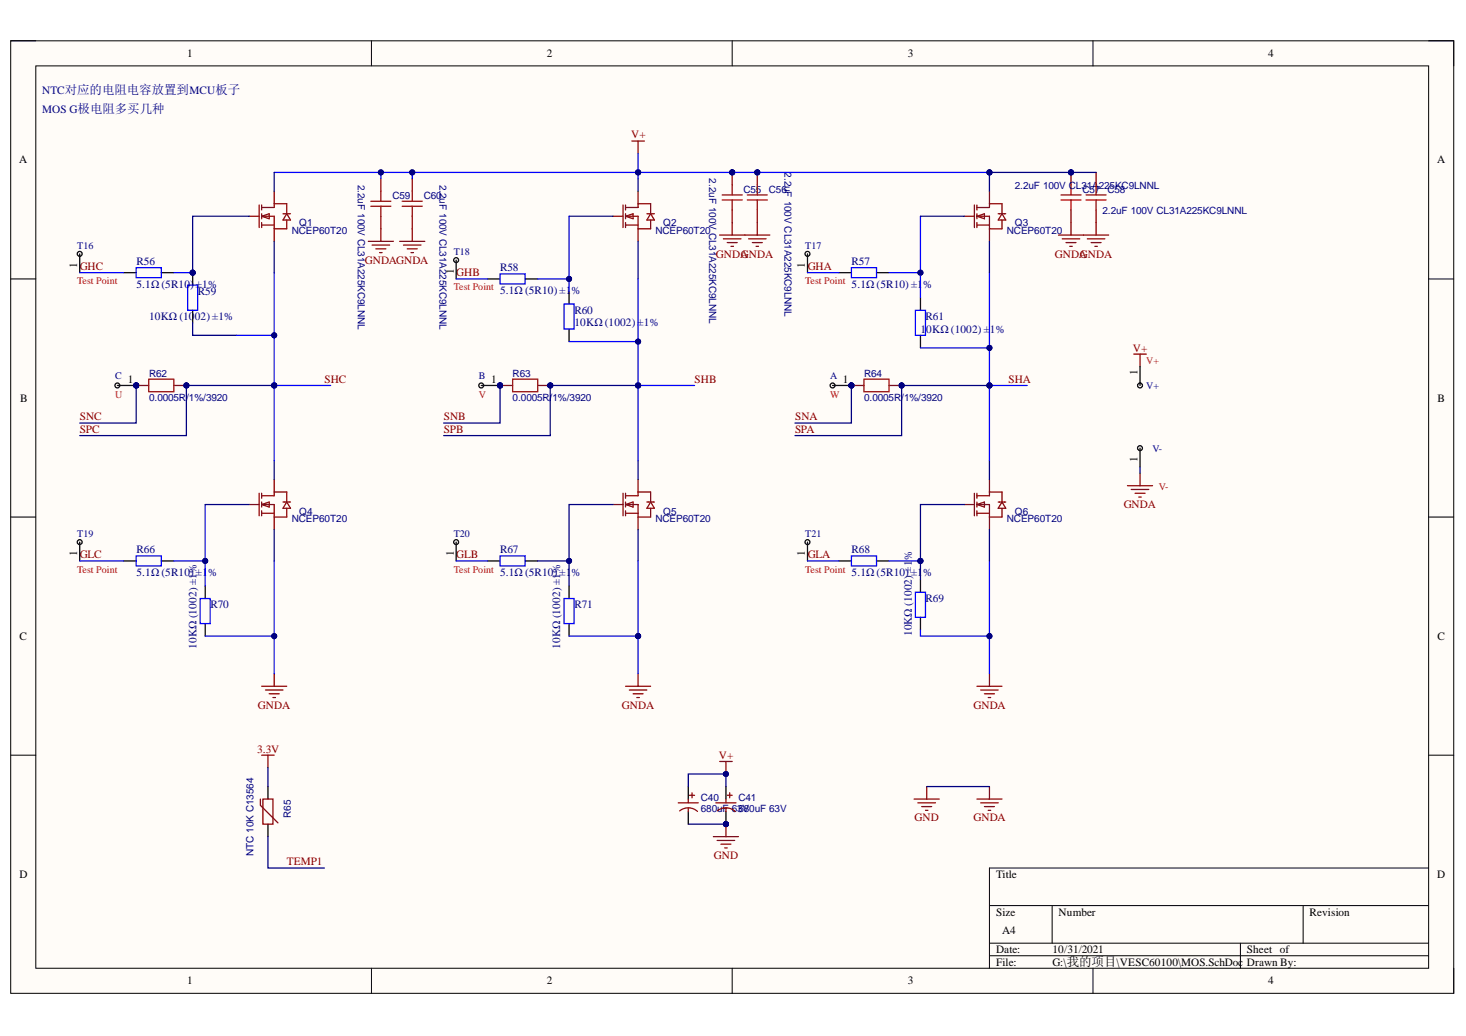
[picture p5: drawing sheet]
<svg xmlns="http://www.w3.org/2000/svg" width="297mm" height="210mm" viewBox="0 0 297 210" stroke-linecap="round" stroke-linejoin="round" font-family="sans-serif">
<defs><g id="words">
<g font-size="2.3">
<text x="37.9" y="11.6">1</text>
<text x="110.8" y="11.6">2</text>
<text x="184" y="11.6">3</text>
<text x="257" y="11.6">4</text>
<text x="3.9" y="33.1">A</text>
<text x="291.2" y="33.1">A</text>
<text x="15.6" y="54.3" transform="rotate(-90 15.6 54.3)">1</text>
<text x="91.9" y="55.6" transform="rotate(-90 91.9 55.6)">1</text>
<text x="163.1" y="54.3" transform="rotate(-90 163.1 54.3)">1</text>
<text x="25.9" y="77.6">1</text>
<text x="99.6" y="77.6">1</text>
<text x="170.8" y="77.6">1</text>
<text x="230.5" y="76" transform="rotate(-90 230.5 76)">1</text>
<text x="4.1" y="81.4">B</text>
<text x="291.3" y="81.4">B</text>
<text x="230.5" y="93.7" transform="rotate(-90 230.5 93.7)">1</text>
<text x="15.6" y="112.7" transform="rotate(-90 15.6 112.7)">1</text>
<text x="91.9" y="112.7" transform="rotate(-90 91.9 112.7)">1</text>
<text x="163.1" y="112.7" transform="rotate(-90 163.1 112.7)">1</text>
<text x="4" y="129.6">C</text>
<text x="291.3" y="129.6">C</text>
<text x="4" y="177.8">D</text>
<text x="201.8" y="177.8">Title</text>
<text x="291.2" y="177.8">D</text>
<text x="201.8" y="185.5">Size</text>
<text x="214.5" y="185.5">Number</text>
<text x="265.3" y="185.5">Revision</text>
<text x="203.1" y="189.3">A4</text>
<text x="201.8" y="193.1">Date:</text>
<text x="201.8" y="195.7">File:</text>
<text x="213.2" y="193.1">10/31/2021</text>
<text x="213.2" y="195.7">G:\我的项目\VESC60100\MOS.SchDoc</text>
<text x="252.6" y="193.1">Sheet of</text>
<text x="252.6" y="195.7">Drawn By:</text>
<text x="37.9" y="199.5">1</text>
<text x="110.8" y="199.5">2</text>
<text x="184" y="199.5">3</text>
<text x="257" y="199.5">4</text>
</g>
<g font-size="2.3" fill="#000080">
<text x="8.5" y="19.1">NTC对应的电阻电容放置到MCU板子</text>
<text x="8.5" y="22.9">MOS G极电阻多买几种</text>
<text x="27.7" y="53.7">R56</text>
<text x="172.5" y="53.7">R57</text>
<text x="27.7" y="58.3">5.1Ω (5R10</text>
<text x="38.5" y="58.3">) ±1%</text>
<text x="40.1" y="59.8">R59</text>
<text x="101.3" y="55">R58</text>
<text x="101.3" y="59.6">5.1Ω (5R10) ±1</text>
<text x="115.8" y="59.6">%</text>
<text x="172.5" y="58.3">5.1Ω (5R10) ±1</text>
<text x="187" y="58.3">%</text>
<text x="30.2" y="64.9">10KΩ (10</text>
<text x="39.5" y="64.9">02) ±1%</text>
<text x="116.4" y="63.6">R60</text>
<text x="187.5" y="64.9">R61</text>
<text x="116.4" y="66.2">10KΩ (1002) ±1%</text>
<text x="186.5" y="67.4">1</text>
<text x="187.7" y="67.4">0KΩ (1002) ±</text>
<text x="200.6" y="67.4">1%</text>
<text x="27.7" y="112.1">R66</text>
<text x="101.3" y="112.1">R67</text>
<text x="172.5" y="112.1">R68</text>
<text x="184.7" y="113.5" transform="rotate(-90 184.7 113.5)">%</text>
<text x="27.7" y="116.7">5.1Ω (5R10) ±1</text>
<text x="42.2" y="116.7">%</text>
<text x="101.3" y="116.7">5.1Ω (5R10) ±1</text>
<text x="115.8" y="116.7">%</text>
<text x="172.5" y="116.7">5.1Ω (5R10) ±1</text>
<text x="187" y="116.7">%</text>
<text x="42.6" y="123.3">R70</text>
<text x="116.4" y="123.3">R71</text>
<text x="187.5" y="122">R69</text>
<text x="39.8" y="131.5" transform="rotate(-90 39.8 131.5)">10KΩ (1002) ±1%</text>
<text x="113.5" y="131.5" transform="rotate(-90 113.5 131.5)">10KΩ (1002) ±1%</text>
<text x="184.7" y="128.9" transform="rotate(-90 184.7 128.9)">10KΩ (1002) ±1</text>
</g>
<g font-size="2.3" fill="#800000">
<text x="127.9" y="28">V+</text>
<text x="73.9" y="53.5">GNDAGNDA</text>
<text x="145.1" y="52.2">GNDA</text>
<text x="150.1" y="52.2">GNDA</text>
<text x="213.7" y="52.2">GNDA</text>
<text x="218.8" y="52.2">GNDA</text>
<text x="16.2" y="54.7">GHC</text>
<text x="92.4" y="56">GHB</text>
<text x="163.7" y="54.7">GHA</text>
<text x="229.6" y="71.2">V+</text>
<text x="65.7" y="77.6">SHC</text>
<text x="140.7" y="77.6">SHB</text>
<text x="204.3" y="77.6">SHA</text>
<text x="16.2" y="85.2">SNC</text>
<text x="16.2" y="87.7">SPC</text>
<text x="89.9" y="85.2">SNB</text>
<text x="89.9" y="87.7">SPB</text>
<text x="161.1" y="85.2">SNA</text>
<text x="161.1" y="87.7">SPA</text>
<text x="227.7" y="103">GNDA</text>
<text x="16.2" y="113.1">GLC</text>
<text x="92.4" y="113.1">GLB</text>
<text x="163.7" y="113.1">GLA</text>
<text x="52.3" y="143.6">GNDA</text>
<text x="126" y="143.6">GNDA</text>
<text x="197.2" y="143.6">GNDA</text>
<text x="52.1" y="152.5">3.3V</text>
<text x="145.6" y="153.8">V+</text>
<text x="185.3" y="166.4">GND</text>
<text x="197.2" y="166.4">GNDA</text>
<text x="58.1" y="175.3">TEMP1</text>
<text x="144.6" y="174">GND</text>
</g>
<g font-size="2" fill="#000080">
<text x="158.9" y="34.9" transform="rotate(90 158.9 34.9)">2.2uF 100V CL31A225KC9LNNL</text>
<text x="72.5" y="37.4" transform="rotate(90 72.5 37.4)">2.2uF 100V CL31A225KC9LNNL</text>
<text x="79.5" y="40.3">C59</text>
<text x="85.8" y="40.3">C60</text>
<text x="89.1" y="37.4" transform="rotate(90 89.1 37.4)">2.2uF 100V CL31A225KC9LNNL</text>
<text x="143.7" y="36.2" transform="rotate(90 143.7 36.2)">2.2uF 100V CL31A225KC9LNNL</text>
<text x="150.6" y="39">C55</text>
<text x="155.8" y="39">C56</text>
<text x="205.6" y="38.3">2.2uF 100V CL31A225KC9LNNL</text>
<text x="219.3" y="39">C57</text>
<text x="224.4" y="39">C58</text>
<text x="59.1" y="47.5">NCEP60T20</text>
<text x="60.6" y="45.9">Q1</text>
<text x="132.8" y="47.5">NCEP60T20</text>
<text x="134.4" y="45.9">Q2</text>
<text x="204" y="47.5">NCEP60T20</text>
<text x="205.6" y="45.9">Q3</text>
<text x="223.4" y="43.3">2.2uF 100V CL31A225KC9LNNL</text>
<text x="15.6" y="50.4">T16</text>
<text x="91.9" y="51.7">T18</text>
<text x="163.2" y="50.4">T17</text>
<text x="23.3" y="76.9">C</text>
<text x="30.2" y="76.4">R62</text>
<text x="97" y="76.9">B</text>
<text x="103.9" y="76.4">R63</text>
<text x="168.2" y="76.9">A</text>
<text x="175.1" y="76.4">R64</text>
<text x="30.2" y="81.2">0.0005R/</text>
<text x="38.3" y="81.2">1%/3920</text>
<text x="103.9" y="81.2">0.0005R/</text>
<text x="112" y="81.2">1%/3920</text>
<text x="175.1" y="81.2">0.0005R/</text>
<text x="183.2" y="81.2">1%/3920</text>
<text x="232.3" y="78.9">V+</text>
<text x="233.5" y="91.6">V-</text>
<text x="59.1" y="105.9">NCEP60T20</text>
<text x="60.6" y="104.3">Q4</text>
<text x="132.8" y="105.9">NCEP60T20</text>
<text x="134.4" y="104.3">Q5</text>
<text x="204" y="105.9">NCEP60T20</text>
<text x="205.6" y="104.3">Q6</text>
<text x="15.6" y="108.8">T19</text>
<text x="91.9" y="108.8">T20</text>
<text x="163.2" y="108.8">T21</text>
<text x="59" y="165.7" transform="rotate(-90 59 165.7)">R65</text>
<text x="142" y="162.2">C40</text>
<text x="142" y="164.5">680uF</text>
<text x="148.2" y="164.5">636V0uF 63V</text>
<text x="149.6" y="162.2">C41</text>
<text x="150.7" y="164.5">8</text>
<text x="51.3" y="173.4" transform="rotate(-90 51.3 173.4)">NTC 10K C13564</text>
</g>
<g font-size="2" fill="#f00">
<text x="15.6" y="57.5">Test Point</text>
<text x="91.9" y="58.8">Test Point</text>
<text x="163.2" y="57.5">Test Point</text>
<text x="232.3" y="73.8">V+</text>
<text x="23.3" y="80.7">U</text>
<text x="97" y="80.7">V</text>
<text x="168.2" y="80.7">W</text>
<text x="234.8" y="99.2">V-</text>
<text x="15.6" y="116">Test Point</text>
<text x="91.9" y="116">Test Point</text>
<text x="163.2" y="116">Test Point</text>
</g>
</g></defs>
<path d="M2.2 8.3h292.4v193h-292.4z" fill-rule="evenodd" fill="#fffcf8"/>
<path d="M2.2 8.3h292.4v193h-292.4z" fill="none" stroke="#000" stroke-width=".2"/>
<path d="M7.3 13.4h282.2v182.8h-282.2z" fill-rule="evenodd" fill="#fffcf8"/>
<g fill="none" stroke="#000" stroke-width=".2">
<path d="M2.2 8.3h5.1M7.3 13.4h282.2v182.8h-282.2zM75.3 8.3v5M148.4 8.3v5M221.5 8.3v5.1M289.5 8.3h5.1v5.1M2.2 56.5h5.1M289.5 56.5h5.1M2.2 104.8h5.1M289.5 104.8h5.1M2.2 153h5.1M289.5 153h5.1"/>
<path d="M289.5 175.9h-89v20.3M75.3 196.2v5.1M148.4 196.2v5.1M200.5 183.5h89M200.5 191.1h89M200.5 193.6h89M213.2 183.5v7.6M221.5 196.2v5.1M251.3 191.1v5.1M264 183.5v7.6M294.6 196.2v5.1"/>
</g>
<path d="M53 139h5.1M53.8 139.8h3.5M55.6 136.5v2.5M54.5 140.6h2.1M55.3 141.3h.5" fill="none" stroke="#800000" stroke-width=".25"/>
<circle cx="27.6" cy="78.1" r=".51" fill="#000080"/>
<circle cx="27.6" cy="78.1" r=".51" fill="none" stroke="#000080" stroke-width=".2"/>
<g fill="none" stroke="#000" stroke-width=".25">
<path d="M23.8 78.1h3.8"/>
<circle cx="23.8" cy="78.1" r=".5"/>
</g>
<circle cx="27.6" cy="78.1" r=".51" fill="#000080"/>
<circle cx="27.6" cy="78.1" r=".51" fill="none" stroke="#000080" stroke-width=".2"/>
<path d="M128 28.6h2.6M129.3 28.6v2.5M126.7 139h5.1M127.5 139.8h3.6M129.3 136.5v2.5M197.9 139h5.1M198.7 139.8h3.6M200.5 136.5v2.5M128.3 140.6h2M129 141.3h.5M199.5 140.6h2M200.2 141.3h.5" fill="none" stroke="#800000" stroke-width=".25"/>
<circle cx="37.8" cy="78.1" r=".51" fill="#000080"/>
<circle cx="37.8" cy="78.1" r=".51" fill="none" stroke="#000080" stroke-width=".2"/>
<circle cx="27.6" cy="78.1" r=".51" fill="#000080"/>
<circle cx="27.6" cy="78.1" r=".51" fill="none" stroke="#000080" stroke-width=".2"/>
<path d="M35.2 78.1h2.6" fill="none" stroke="#800" stroke-width=".25"/>
<circle cx="37.8" cy="78.1" r=".51" fill="#000080"/>
<circle cx="37.8" cy="78.1" r=".51" fill="none" stroke="#000080" stroke-width=".2"/>
<path d="M27.6 78.1h2.5" fill="none" stroke="#800" stroke-width=".25"/>
<circle cx="27.6" cy="78.1" r=".51" fill="#000080"/>
<circle cx="27.6" cy="78.1" r=".51" fill="none" stroke="#000080" stroke-width=".2"/>
<path d="M30.1 76.8h5.1v2.6h-5.1z" fill="none" stroke="#a00000" stroke-width=".25"/>
<circle cx="39" cy="55.2" r=".51" fill="#000080"/>
<circle cx="39" cy="55.2" r=".51" fill="none" stroke="#000080" stroke-width=".2"/>
<path d="M39 55.2v2.6" fill="none" stroke="#000" stroke-width=".25"/>
<circle cx="39" cy="55.2" r=".51" fill="#000080"/>
<circle cx="39" cy="55.2" r=".51" fill="none" stroke="#000080" stroke-width=".2"/>
<g fill="none" stroke="#000" stroke-width=".25">
<path d="M25.1 55.2h2.5M32.7 55.2h2.5M98.8 56.5h2.5M106.4 56.5h2.6M115.3 59.1v2.5M170 55.2h2.5M177.6 55.2h2.5M39 62.9v2.5M115.3 66.7v2.5M186.5 60.3v2.6M186.5 67.9v2.6M25.1 113.7h2.5"/>
<path d="M32.7 113.7h2.5M41.6 118.7v2.6M98.8 113.7h2.5M106.4 113.7h2.6M115.3 118.7v2.6M170 113.7h2.5M177.6 113.7h2.5M186.5 117.5v2.5M41.6 126.3v2.6M115.3 126.3v2.6M186.5 125.1v2.5"/>
</g>
<path d="M27.6 54.2h5.1v2.1h-5.1zM38 57.8h2v5.1h-2zM101.3 55.5h5.1v2h-5.1zM172.5 54.2h5.1v2.1h-5.1zM114.3 61.6h2v5.1h-2zM185.5 62.9h2v5h-2zM27.6 112.6h5.1v2.1h-5.1zM101.3 112.6h5.1v2.1h-5.1zM172.5 112.6h5.1v2.1h-5.1zM185.5 120h2v5.1h-2zM40.6 121.3h2v5h-2zM114.3 121.3h2v5h-2z" fill="none" stroke="#00f" stroke-width=".25"/>
<path d="M77.2 38.7v2.1M75.1 40.8h4.1M75.1 41.8h4.1M77.2 41.8v2" fill="none" stroke="#a00000" stroke-width=".25"/>
<path d="M77.2 36.2v2.5M77.2 43.8v2.6" fill="none" stroke="#800" stroke-width=".25"/>
<path d="M74.6 48.9h5.1M75.4 49.7h3.6M76.2 50.4h2M76.9 51.2h.5M77.2 46.4v2.5" fill="none" stroke="#800000" stroke-width=".25"/>
<circle cx="148.4" cy="34.9" r=".51" fill="#000080"/>
<circle cx="148.4" cy="34.9" r=".51" fill="none" stroke="#000080" stroke-width=".2"/>
<path d="M146.3 39.5h4.1" fill="none" stroke="#a00000" stroke-width=".25"/>
<path d="M148.4 34.9v2.6" fill="none" stroke="#800" stroke-width=".25"/>
<circle cx="148.4" cy="34.9" r=".51" fill="#000080"/>
<circle cx="148.4" cy="34.9" r=".51" fill="none" stroke="#000080" stroke-width=".2"/>
<path d="M148.4 37.5v2M146.3 40.5h4.1M148.4 40.5v2" fill="none" stroke="#a00000" stroke-width=".25"/>
<path d="M148.4 42.5v2.6" fill="none" stroke="#800" stroke-width=".25"/>
<path d="M145.8 47.6h5.1M146.6 48.4h3.5M147.3 49.1h2.1M148.1 49.9h.5M148.4 45.1v2.5" fill="none" stroke="#800000" stroke-width=".25"/>
<circle cx="217" cy="34.9" r=".51" fill="#000080"/>
<circle cx="217" cy="34.9" r=".51" fill="none" stroke="#000080" stroke-width=".2"/>
<path d="M215 39.5h4" fill="none" stroke="#a00000" stroke-width=".25"/>
<path d="M217 34.9v2.6" fill="none" stroke="#800" stroke-width=".25"/>
<circle cx="217" cy="34.9" r=".51" fill="#000080"/>
<circle cx="217" cy="34.9" r=".51" fill="none" stroke="#000080" stroke-width=".2"/>
<path d="M83.5 38.7v2.1M217 37.5v2M81.5 40.8h4.1M81.5 41.8h4.1M83.5 41.8v2M215 40.5h4M217 40.5v2" fill="none" stroke="#a00000" stroke-width=".25"/>
<path d="M83.5 36.2v2.5M83.5 43.8v2.6M217 42.5v2.6" fill="none" stroke="#800" stroke-width=".25"/>
<g fill="none" stroke="#800000" stroke-width=".25">
<path d="M81 48.9h5.1M81.7 49.7h3.6M82.5 50.4h2M83.3 51.2h.5M83.5 46.4v2.5M214.5 47.6h5.1M215.2 48.4h3.6M216 49.1h2M216.7 49.9h.6M217 45.1v2.5M229.7 71.7h2.6M231 71.7v2.6"/>
<path d="M228.4 98.4h5.1M229.2 99.2h3.6M230 99.9h2M231 95.9v2.5M230.7 100.7h.5"/>
</g>
<circle cx="153.4" cy="34.9" r=".51" fill="#000080"/>
<circle cx="153.4" cy="34.9" r=".51" fill="none" stroke="#000080" stroke-width=".2"/>
<path d="M151.4 39.5h4.1" fill="none" stroke="#a00000" stroke-width=".25"/>
<path d="M153.4 34.9v2.6" fill="none" stroke="#800" stroke-width=".25"/>
<circle cx="153.4" cy="34.9" r=".51" fill="#000080"/>
<circle cx="153.4" cy="34.9" r=".51" fill="none" stroke="#000080" stroke-width=".2"/>
<path d="M153.4 37.5v2M220.1 39.5h4M222.1 37.5v2M151.4 40.5h4.1M153.4 40.5v2M220.1 40.5h4M222.1 40.5v2" fill="none" stroke="#a00000" stroke-width=".25"/>
<path d="M222.1 34.9v2.6M153.4 42.5v2.6M222.1 42.5v2.6M52.8 161.9v1.3l3.5 3.5M53.3 161.9h2v5.1h-2z" fill="none" stroke="#800" stroke-width=".25"/>
<path d="M150.9 47.6h5.1M151.7 48.4h3.5M152.4 49.1h2.1M153.2 49.9h.5M153.4 45.1v2.5M219.6 47.6h5M220.3 48.4h3.6M221.1 49.1h2M221.8 49.9h.5M222.1 45.1v2.5M53 153h2.6M54.3 153v2.5" fill="none" stroke="#800000" stroke-width=".25"/>
<path d="M54.3 159.4v2.5M54.3 167v2.5" fill="none" stroke="#000" stroke-width=".25"/>
<circle cx="101.3" cy="78.1" r=".51" fill="#000080"/>
<circle cx="101.3" cy="78.1" r=".51" fill="none" stroke="#000080" stroke-width=".2"/>
<g fill="none" stroke="#000" stroke-width=".25">
<path d="M97.5 78.1h3.8"/>
<circle cx="97.5" cy="78.1" r=".5"/>
</g>
<circle cx="101.3" cy="78.1" r=".51" fill="#000080"/>
<circle cx="101.3" cy="78.1" r=".51" fill="none" stroke="#000080" stroke-width=".2"/>
<circle cx="111.5" cy="78.1" r=".51" fill="#000080"/>
<circle cx="111.5" cy="78.1" r=".51" fill="none" stroke="#000080" stroke-width=".2"/>
<circle cx="101.3" cy="78.1" r=".51" fill="#000080"/>
<circle cx="101.3" cy="78.1" r=".51" fill="none" stroke="#000080" stroke-width=".2"/>
<path d="M109 78.1h2.5" fill="none" stroke="#800" stroke-width=".25"/>
<circle cx="111.5" cy="78.1" r=".51" fill="#000080"/>
<circle cx="111.5" cy="78.1" r=".51" fill="none" stroke="#000080" stroke-width=".2"/>
<path d="M101.3 78.1h2.6" fill="none" stroke="#800" stroke-width=".25"/>
<circle cx="101.3" cy="78.1" r=".51" fill="#000080"/>
<circle cx="101.3" cy="78.1" r=".51" fill="none" stroke="#000080" stroke-width=".2"/>
<path d="M103.9 76.8h5.1v2.6h-5.1z" fill="none" stroke="#a00000" stroke-width=".25"/>
<circle cx="172.5" cy="78.1" r=".51" fill="#000080"/>
<circle cx="172.5" cy="78.1" r=".51" fill="none" stroke="#000080" stroke-width=".2"/>
<g fill="none" stroke="#000" stroke-width=".25">
<path d="M168.7 78.1h3.8"/>
<circle cx="168.7" cy="78.1" r=".5"/>
</g>
<circle cx="172.5" cy="78.1" r=".51" fill="#000080"/>
<circle cx="172.5" cy="78.1" r=".51" fill="none" stroke="#000080" stroke-width=".2"/>
<circle cx="182.7" cy="78.1" r=".51" fill="#000080"/>
<circle cx="182.7" cy="78.1" r=".51" fill="none" stroke="#000080" stroke-width=".2"/>
<circle cx="172.5" cy="78.1" r=".51" fill="#000080"/>
<circle cx="172.5" cy="78.1" r=".51" fill="none" stroke="#000080" stroke-width=".2"/>
<path d="M180.1 78.1h2.6" fill="none" stroke="#800" stroke-width=".25"/>
<circle cx="182.7" cy="78.1" r=".51" fill="#000080"/>
<circle cx="182.7" cy="78.1" r=".51" fill="none" stroke="#000080" stroke-width=".2"/>
<path d="M172.5 78.1h2.6" fill="none" stroke="#800" stroke-width=".25"/>
<circle cx="172.5" cy="78.1" r=".51" fill="#000080"/>
<circle cx="172.5" cy="78.1" r=".51" fill="none" stroke="#000080" stroke-width=".2"/>
<path d="M175.1 76.8h5v2.6h-5z" fill="none" stroke="#a00000" stroke-width=".25"/>
<path d="M187.8 159.4v2.5M200.5 159.4v2.5M185.2 161.9h5.1M186 162.7h3.5M186.8 163.4h2M187.5 164.2h.5M197.9 161.9h5.1M198.7 162.7h3.6M199.5 163.4h2M200.2 164.2h.5" fill="none" stroke="#800000" stroke-width=".25"/>
<g fill="none" stroke="#000" stroke-width=".25">
<path d="M16.2 51.4v3.8M92.4 53.2a.5 .5 0 0 1-.4-.7 .5 .5 0 0 1 .7-.2 .5 .5 0 0 1 0 .8l-.3 .1M92.4 52.7v3.8M163.6 51.4v3.8M231 77.6a.5 .5 0 0 0-.5 .7 .5 .5 0 0 0 .8 .2 .5 .5 0 0 0 0-.8l-.3-.1M231 74.3v3.8M231 90.8v3.8M16.2 109.8v3.9M92.4 110.3a.5 .5 0 0 1-.4-.6 .5 .5 0 0 1 .7-.2 .5 .5 0 0 1 0 .8h-.3M92.4 109.8v3.9M163.6 109.8v3.9M139.5 159.4v2.5"/>
<path d="M139.5 164.4v2.6"/>
<circle cx="16.1" cy="51.4" r=".5"/>
<circle cx="163.6" cy="51.4" r=".5"/>
<circle cx="231" cy="90.8" r=".5"/>
<circle cx="16.1" cy="109.8" r=".5"/>
<circle cx="163.6" cy="109.8" r=".5"/>
</g>
<g fill="none" stroke="#800" stroke-width=".25">
<path d="M55.6 38.7v3.3h-2.6M129.3 38.7v3.3h-2.6M200.5 38.7v3.3h-2.6M50.5 43.8h2M52.5 41.5v4.6M53 43.8l1.5-.5v1zM53 43.8h2.6v5.1M53 45.6h2.6M53 41.5v1M53 43.3v1M53 45.1v1M55.6 41.3h2.5v2"/>
<path d="M57.3 43.3h1.6M58.1 43.3l.8 1.3h-1.6zM58.1 44.6v1.8h-2.5M124.2 43.8h2M126.2 41.5v4.6M126.7 43.8h2.6v5.1M126.7 45.6h2.6M126.7 43.8l1.6-.5v1zM126.7 41.5v1M126.7 43.3v1M126.7 45.1v1M129.3 41.3h2.5v2"/>
<path d="M131.1 43.3h1.5M131.8 43.3l.8 1.3h-1.5zM131.8 44.6v1.8h-2.5M195.4 43.8h2M197.4 41.5v4.6M197.9 43.8h2.6v5.1M197.9 45.6h2.6M197.9 43.8l1.6-.5v1zM197.9 41.5v1M197.9 43.3v1M197.9 45.1v1M200.5 41.3h2.5v2"/>
<path d="M202.3 43.3h1.5M203 43.3l.8 1.3h-1.5zM203 44.6v1.8h-2.5M52.5 99.9v4.6M53 99.9v1.1M55.6 97.1v3.3h-2.6M55.6 99.7h2.5v2M126.2 99.9v4.6M126.7 99.9v1.1M129.3 97.1v3.3h-2.6M129.3 99.7h2.5v2M197.4 99.9v4.6"/>
<path d="M197.9 99.9v1.1M200.5 97.1v3.3h-2.6M200.5 99.7h2.5v2M50.5 102.2h2M53 102.2l1.5-.5v1zM53 102.2h2.6v5.1M53 101.7v1M53 103.5v1M53 104h2.6M57.3 101.7h1.6M58.1 103v1.8h-2.5M58.1 101.7l.8 1.3h-1.6z"/>
<path d="M124.2 102.2h2M126.7 102.2l1.6-.5v1zM126.7 102.2h2.6v5.1M126.7 101.7v1M126.7 103.5v1M126.7 104h2.6M131.1 101.7h1.5M131.8 103v1.8h-2.5M131.8 101.7l.8 1.3h-1.5zM195.4 102.2h2M197.9 102.2l1.6-.5v1zM197.9 102.2h2.6v5.1"/>
<path d="M197.9 101.7v1M197.9 103.5v1M197.9 104h2.6M202.3 101.7h1.5M203 103v1.8h-2.5M203 101.7l.8 1.3h-1.5zM137.4 162.7h4.1M137.7 164.3a2.74 2.74 0 0 1 3.6 .1M139.5 161.9v.8M139.5 163.7v.7M139.7 161.1h1M140.2 160.6v1"/>
</g>
<circle cx="147.1" cy="167" r=".51" fill="#000080"/>
<circle cx="147.1" cy="167" r=".51" fill="none" stroke="#000080" stroke-width=".2"/>
<path d="M145.1 162.7h4" fill="none" stroke="#800" stroke-width=".25"/>
<path d="M147.1 159.4v2.5M147.1 164.4v2.6" fill="none" stroke="#000" stroke-width=".25"/>
<circle cx="147.1" cy="167" r=".51" fill="#000080"/>
<circle cx="147.1" cy="167" r=".51" fill="none" stroke="#000080" stroke-width=".2"/>
<path d="M145.4 164.3a2.75 2.75 0 0 1 3.5 .1M147.1 161.9v.8M147.1 163.7v.7M147.3 161.1h1.1M147.8 160.6v1" fill="none" stroke="#800" stroke-width=".25"/>
<path d="M144.5 169.5h5.1M145.3 170.3h3.6M146.1 171h2M146.8 171.8h.5M147.1 167v2.5" fill="none" stroke="#800000" stroke-width=".25"/>
<circle cx="147.1" cy="167" r=".51" fill="#000080"/>
<circle cx="147.1" cy="167" r=".51" fill="none" stroke="#000080" stroke-width=".2"/>
<path d="M145.8 154.3h2.6M147.1 154.3v2.5" fill="none" stroke="#800000" stroke-width=".25"/>
<circle cx="147.1" cy="156.8" r=".51" fill="#000080"/>
<circle cx="147.1" cy="156.8" r=".51" fill="none" stroke="#000080" stroke-width=".2"/>
<path d="M55.6 78.1h-17.8v10.2h-21.6M231 94.6v1.3" fill="none" stroke="#000080" stroke-width=".25"/>
<path d="M16.2 113.7h8.9" fill="none" stroke="#00f" stroke-width=".25"/>
<circle cx="55.6" cy="78.1" r=".51" fill="#000080"/>
<circle cx="55.6" cy="78.1" r=".51" fill="none" stroke="#000080" stroke-width=".2"/>
<circle cx="37.8" cy="78.1" r=".51" fill="#000080"/>
<circle cx="37.8" cy="78.1" r=".51" fill="none" stroke="#000080" stroke-width=".2"/>
<path d="M27.6 78.1v7.6h-11.4" fill="none" stroke="#000080" stroke-width=".25"/>
<circle cx="27.6" cy="78.1" r=".51" fill="#000080"/>
<circle cx="27.6" cy="78.1" r=".51" fill="none" stroke="#000080" stroke-width=".2"/>
<path d="M16.2 55.2h8.9M41.6 102.2v11.5h-6.4" fill="none" stroke="#00f" stroke-width=".25"/>
<circle cx="41.6" cy="113.7" r=".51" fill="#000080"/>
<circle cx="41.6" cy="113.7" r=".51" fill="none" stroke="#000080" stroke-width=".2"/>
<path d="M35.2 55.2h3.8" fill="none" stroke="#00f" stroke-width=".25"/>
<circle cx="39" cy="55.2" r=".51" fill="#000080"/>
<circle cx="39" cy="55.2" r=".51" fill="none" stroke="#000080" stroke-width=".2"/>
<path d="M50.5 43.8h-11.5v11.4M39 65.4v2.5h8.9" fill="none" stroke="#000080" stroke-width=".25"/>
<circle cx="39" cy="55.2" r=".51" fill="#000080"/>
<circle cx="39" cy="55.2" r=".51" fill="none" stroke="#000080" stroke-width=".2"/>
<path d="M41.6 128.9h14v7.6" fill="none" stroke="#00f" stroke-width=".25"/>
<circle cx="55.6" cy="128.9" r=".51" fill="#000080"/>
<circle cx="55.6" cy="128.9" r=".51" fill="none" stroke="#000080" stroke-width=".2"/>
<path d="M41.6 102.2h8.9" fill="none" stroke="#000080" stroke-width=".25"/>
<path d="M55.6 55.2v12.7h-7.7" fill="none" stroke="#00f" stroke-width=".25"/>
<circle cx="55.6" cy="67.9" r=".51" fill="#000080"/>
<circle cx="55.6" cy="67.9" r=".51" fill="none" stroke="#000080" stroke-width=".2"/>
<path d="M54.3 169.5v6.4h11.4" fill="none" stroke="#000080" stroke-width=".25"/>
<path d="M55.6 78.1h11.4" fill="none" stroke="#00f" stroke-width=".25"/>
<circle cx="55.6" cy="78.1" r=".51" fill="#000080"/>
<circle cx="55.6" cy="78.1" r=".51" fill="none" stroke="#000080" stroke-width=".2"/>
<path d="M55.6 34.9h144.9" fill="none" stroke="#00f" stroke-width=".25"/>
<circle cx="77.2" cy="34.9" r=".51" fill="#000080"/>
<circle cx="77.2" cy="34.9" r=".51" fill="none" stroke="#000080" stroke-width=".2"/>
<circle cx="83.5" cy="34.9" r=".51" fill="#000080"/>
<circle cx="83.5" cy="34.9" r=".51" fill="none" stroke="#000080" stroke-width=".2"/>
<circle cx="129.3" cy="34.9" r=".51" fill="#000080"/>
<circle cx="129.3" cy="34.9" r=".51" fill="none" stroke="#000080" stroke-width=".2"/>
<circle cx="148.4" cy="34.9" r=".51" fill="#000080"/>
<circle cx="148.4" cy="34.9" r=".51" fill="none" stroke="#000080" stroke-width=".2"/>
<circle cx="153.4" cy="34.9" r=".51" fill="#000080"/>
<circle cx="153.4" cy="34.9" r=".51" fill="none" stroke="#000080" stroke-width=".2"/>
<circle cx="200.5" cy="34.9" r=".51" fill="#000080"/>
<circle cx="200.5" cy="34.9" r=".51" fill="none" stroke="#000080" stroke-width=".2"/>
<path d="M129.3 78.1h-17.8v10.2h-21.6" fill="none" stroke="#000080" stroke-width=".25"/>
<circle cx="129.3" cy="78.1" r=".51" fill="#000080"/>
<circle cx="129.3" cy="78.1" r=".51" fill="none" stroke="#000080" stroke-width=".2"/>
<circle cx="111.5" cy="78.1" r=".51" fill="#000080"/>
<circle cx="111.5" cy="78.1" r=".51" fill="none" stroke="#000080" stroke-width=".2"/>
<path d="M101.3 78.1v7.6h-11.4" fill="none" stroke="#000080" stroke-width=".25"/>
<circle cx="101.3" cy="78.1" r=".51" fill="#000080"/>
<circle cx="101.3" cy="78.1" r=".51" fill="none" stroke="#000080" stroke-width=".2"/>
<path d="M92.4 56.5h6.4M92.4 113.7h6.4" fill="none" stroke="#00f" stroke-width=".25"/>
<path d="M124.2 102.2h-8.9v11.5h-6.3" fill="none" stroke="#000080" stroke-width=".25"/>
<circle cx="115.3" cy="113.7" r=".51" fill="#000080"/>
<circle cx="115.3" cy="113.7" r=".51" fill="none" stroke="#000080" stroke-width=".2"/>
<path d="M109 56.5h6.3v2.6" fill="none" stroke="#00f" stroke-width=".25"/>
<circle cx="115.3" cy="56.5" r=".51" fill="#000080"/>
<circle cx="115.3" cy="56.5" r=".51" fill="none" stroke="#000080" stroke-width=".2"/>
<path d="M115.3 128.9h14" fill="none" stroke="#00f" stroke-width=".25"/>
<circle cx="129.3" cy="128.9" r=".51" fill="#000080"/>
<circle cx="129.3" cy="128.9" r=".51" fill="none" stroke="#000080" stroke-width=".2"/>
<path d="M129.3 56.5v12.7h-14" fill="none" stroke="#00f" stroke-width=".25"/>
<circle cx="129.3" cy="69.2" r=".51" fill="#000080"/>
<circle cx="129.3" cy="69.2" r=".51" fill="none" stroke="#000080" stroke-width=".2"/>
<path d="M115.3 43.8h8.9" fill="none" stroke="#000080" stroke-width=".25"/>
<path d="M129.3 78.1h11.4" fill="none" stroke="#00f" stroke-width=".25"/>
<circle cx="129.3" cy="78.1" r=".51" fill="#000080"/>
<circle cx="129.3" cy="78.1" r=".51" fill="none" stroke="#000080" stroke-width=".2"/>
<path d="M139.5 167h7.6" fill="none" stroke="#000080" stroke-width=".25"/>
<circle cx="147.1" cy="167" r=".51" fill="#000080"/>
<circle cx="147.1" cy="167" r=".51" fill="none" stroke="#000080" stroke-width=".2"/>
<path d="M139.5 159.4v-2.6h7.6v2.6" fill="none" stroke="#000080" stroke-width=".25"/>
<circle cx="147.1" cy="156.8" r=".51" fill="#000080"/>
<circle cx="147.1" cy="156.8" r=".51" fill="none" stroke="#000080" stroke-width=".2"/>
<path d="M200.5 78.1h-17.8v10.2h-21.6" fill="none" stroke="#000080" stroke-width=".25"/>
<circle cx="200.5" cy="78.1" r=".51" fill="#000080"/>
<circle cx="200.5" cy="78.1" r=".51" fill="none" stroke="#000080" stroke-width=".2"/>
<circle cx="182.7" cy="78.1" r=".51" fill="#000080"/>
<circle cx="182.7" cy="78.1" r=".51" fill="none" stroke="#000080" stroke-width=".2"/>
<path d="M172.5 78.1v7.6h-11.4" fill="none" stroke="#000080" stroke-width=".25"/>
<circle cx="172.5" cy="78.1" r=".51" fill="#000080"/>
<circle cx="172.5" cy="78.1" r=".51" fill="none" stroke="#000080" stroke-width=".2"/>
<path d="M163.6 55.2h6.4M163.6 113.7h6.4M180.1 113.7h6.4" fill="none" stroke="#00f" stroke-width=".25"/>
<circle cx="186.5" cy="113.7" r=".51" fill="#000080"/>
<circle cx="186.5" cy="113.7" r=".51" fill="none" stroke="#000080" stroke-width=".2"/>
<path d="M186.5 43.8v11.4h-6.4" fill="none" stroke="#00f" stroke-width=".25"/>
<circle cx="186.5" cy="55.2" r=".51" fill="#000080"/>
<circle cx="186.5" cy="55.2" r=".51" fill="none" stroke="#000080" stroke-width=".2"/>
<path d="M186.5 127.6v1.3h14v7.6" fill="none" stroke="#00f" stroke-width=".25"/>
<circle cx="200.5" cy="128.9" r=".51" fill="#000080"/>
<circle cx="200.5" cy="128.9" r=".51" fill="none" stroke="#000080" stroke-width=".2"/>
<path d="M195.4 102.2h-8.9v11.5" fill="none" stroke="#000080" stroke-width=".25"/>
<circle cx="186.5" cy="113.7" r=".51" fill="#000080"/>
<circle cx="186.5" cy="113.7" r=".51" fill="none" stroke="#000080" stroke-width=".2"/>
<path d="M186.5 70.5h14" fill="none" stroke="#00f" stroke-width=".25"/>
<circle cx="200.5" cy="70.5" r=".51" fill="#000080"/>
<circle cx="200.5" cy="70.5" r=".51" fill="none" stroke="#000080" stroke-width=".2"/>
<path d="M186.5 43.8h8.9M187.8 159.4h12.7" fill="none" stroke="#000080" stroke-width=".25"/>
<path d="M200.5 78.1h7.6" fill="none" stroke="#00f" stroke-width=".25"/>
<circle cx="200.5" cy="78.1" r=".51" fill="#000080"/>
<circle cx="200.5" cy="78.1" r=".51" fill="none" stroke="#000080" stroke-width=".2"/>
<path d="M200.5 34.9h21.6" fill="none" stroke="#000080" stroke-width=".25"/>
<circle cx="200.5" cy="34.9" r=".51" fill="#000080"/>
<circle cx="200.5" cy="34.9" r=".51" fill="none" stroke="#000080" stroke-width=".2"/>
<circle cx="217" cy="34.9" r=".51" fill="#000080"/>
<circle cx="217" cy="34.9" r=".51" fill="none" stroke="#000080" stroke-width=".2"/>
<path d="M41.6 113.7v5" fill="none" stroke="#00f" stroke-width=".25"/>
<circle cx="41.6" cy="113.7" r=".51" fill="#000080"/>
<circle cx="41.6" cy="113.7" r=".51" fill="none" stroke="#000080" stroke-width=".2"/>
<path d="M54.3 155.5v3.9" fill="none" stroke="#000080" stroke-width=".25"/>
<path d="M55.6 113.7v15.2" fill="none" stroke="#00f" stroke-width=".25"/>
<circle cx="55.6" cy="128.9" r=".51" fill="#000080"/>
<circle cx="55.6" cy="128.9" r=".51" fill="none" stroke="#000080" stroke-width=".2"/>
<path d="M55.6 93.3v3.8M55.6 107.3v6.4" fill="none" stroke="#000080" stroke-width=".25"/>
<path d="M55.6 78.1v15.2" fill="none" stroke="#00f" stroke-width=".25"/>
<circle cx="55.6" cy="78.1" r=".51" fill="#000080"/>
<circle cx="55.6" cy="78.1" r=".51" fill="none" stroke="#000080" stroke-width=".2"/>
<path d="M55.6 67.9v10.2" fill="none" stroke="#00f" stroke-width=".25"/>
<circle cx="55.6" cy="78.1" r=".51" fill="#000080"/>
<circle cx="55.6" cy="78.1" r=".51" fill="none" stroke="#000080" stroke-width=".2"/>
<circle cx="55.6" cy="67.9" r=".51" fill="#000080"/>
<circle cx="55.6" cy="67.9" r=".51" fill="none" stroke="#000080" stroke-width=".2"/>
<path d="M55.6 34.9v3.8M55.6 48.9v6.3" fill="none" stroke="#000080" stroke-width=".25"/>
<path d="M77.2 34.9v1.3" fill="none" stroke="#00f" stroke-width=".25"/>
<circle cx="77.2" cy="34.9" r=".51" fill="#000080"/>
<circle cx="77.2" cy="34.9" r=".51" fill="none" stroke="#000080" stroke-width=".2"/>
<path d="M83.5 34.9v1.3" fill="none" stroke="#00f" stroke-width=".25"/>
<circle cx="83.5" cy="34.9" r=".51" fill="#000080"/>
<circle cx="83.5" cy="34.9" r=".51" fill="none" stroke="#000080" stroke-width=".2"/>
<path d="M115.3 113.7v5" fill="none" stroke="#000080" stroke-width=".25"/>
<circle cx="115.3" cy="113.7" r=".51" fill="#000080"/>
<circle cx="115.3" cy="113.7" r=".51" fill="none" stroke="#000080" stroke-width=".2"/>
<path d="M115.3 43.8v12.7" fill="none" stroke="#00f" stroke-width=".25"/>
<circle cx="115.3" cy="56.5" r=".51" fill="#000080"/>
<circle cx="115.3" cy="56.5" r=".51" fill="none" stroke="#000080" stroke-width=".2"/>
<path d="M129.3 128.9v7.6" fill="none" stroke="#00f" stroke-width=".25"/>
<circle cx="129.3" cy="128.9" r=".51" fill="#000080"/>
<circle cx="129.3" cy="128.9" r=".51" fill="none" stroke="#000080" stroke-width=".2"/>
<path d="M129.3 113.7v15.2" fill="none" stroke="#00f" stroke-width=".25"/>
<circle cx="129.3" cy="128.9" r=".51" fill="#000080"/>
<circle cx="129.3" cy="128.9" r=".51" fill="none" stroke="#000080" stroke-width=".2"/>
<path d="M129.3 93.3v3.8M129.3 107.3v6.4" fill="none" stroke="#000080" stroke-width=".25"/>
<path d="M129.3 78.1v15.2" fill="none" stroke="#00f" stroke-width=".25"/>
<circle cx="129.3" cy="78.1" r=".51" fill="#000080"/>
<circle cx="129.3" cy="78.1" r=".51" fill="none" stroke="#000080" stroke-width=".2"/>
<path d="M129.3 69.2v8.9" fill="none" stroke="#00f" stroke-width=".25"/>
<circle cx="129.3" cy="78.1" r=".51" fill="#000080"/>
<circle cx="129.3" cy="78.1" r=".51" fill="none" stroke="#000080" stroke-width=".2"/>
<circle cx="129.3" cy="69.2" r=".51" fill="#000080"/>
<circle cx="129.3" cy="69.2" r=".51" fill="none" stroke="#000080" stroke-width=".2"/>
<path d="M129.3 36.2v2.5M129.3 48.9v7.6" fill="none" stroke="#000080" stroke-width=".25"/>
<path d="M129.3 34.9v1.3" fill="none" stroke="#00f" stroke-width=".25"/>
<circle cx="129.3" cy="34.9" r=".51" fill="#000080"/>
<circle cx="129.3" cy="34.9" r=".51" fill="none" stroke="#000080" stroke-width=".2"/>
<path d="M129.3 31.1v3.8" fill="none" stroke="#00f" stroke-width=".25"/>
<circle cx="129.3" cy="34.9" r=".51" fill="#000080"/>
<circle cx="129.3" cy="34.9" r=".51" fill="none" stroke="#000080" stroke-width=".2"/>
<path d="M186.5 113.7v3.8" fill="none" stroke="#000080" stroke-width=".25"/>
<circle cx="186.5" cy="113.7" r=".51" fill="#000080"/>
<circle cx="186.5" cy="113.7" r=".51" fill="none" stroke="#000080" stroke-width=".2"/>
<path d="M186.5 55.2v5.1" fill="none" stroke="#00f" stroke-width=".25"/>
<circle cx="186.5" cy="55.2" r=".51" fill="#000080"/>
<circle cx="186.5" cy="55.2" r=".51" fill="none" stroke="#000080" stroke-width=".2"/>
<path d="M200.5 113.7v15.2" fill="none" stroke="#00f" stroke-width=".25"/>
<circle cx="200.5" cy="128.9" r=".51" fill="#000080"/>
<circle cx="200.5" cy="128.9" r=".51" fill="none" stroke="#000080" stroke-width=".2"/>
<path d="M200.5 93.3v3.8M200.5 107.3v6.4" fill="none" stroke="#000080" stroke-width=".25"/>
<path d="M200.5 78.1v15.2" fill="none" stroke="#00f" stroke-width=".25"/>
<circle cx="200.5" cy="78.1" r=".51" fill="#000080"/>
<circle cx="200.5" cy="78.1" r=".51" fill="none" stroke="#000080" stroke-width=".2"/>
<path d="M200.5 55.2v22.9" fill="none" stroke="#00f" stroke-width=".25"/>
<circle cx="200.5" cy="78.1" r=".51" fill="#000080"/>
<circle cx="200.5" cy="78.1" r=".51" fill="none" stroke="#000080" stroke-width=".2"/>
<circle cx="200.5" cy="70.5" r=".51" fill="#000080"/>
<circle cx="200.5" cy="70.5" r=".51" fill="none" stroke="#000080" stroke-width=".2"/>
<path d="M200.5 34.9v3.8M200.5 48.9v6.3" fill="none" stroke="#000080" stroke-width=".25"/>
<circle cx="200.5" cy="34.9" r=".51" fill="#000080"/>
<circle cx="200.5" cy="34.9" r=".51" fill="none" stroke="#000080" stroke-width=".2"/>
<use href="#words"/>
</svg>
